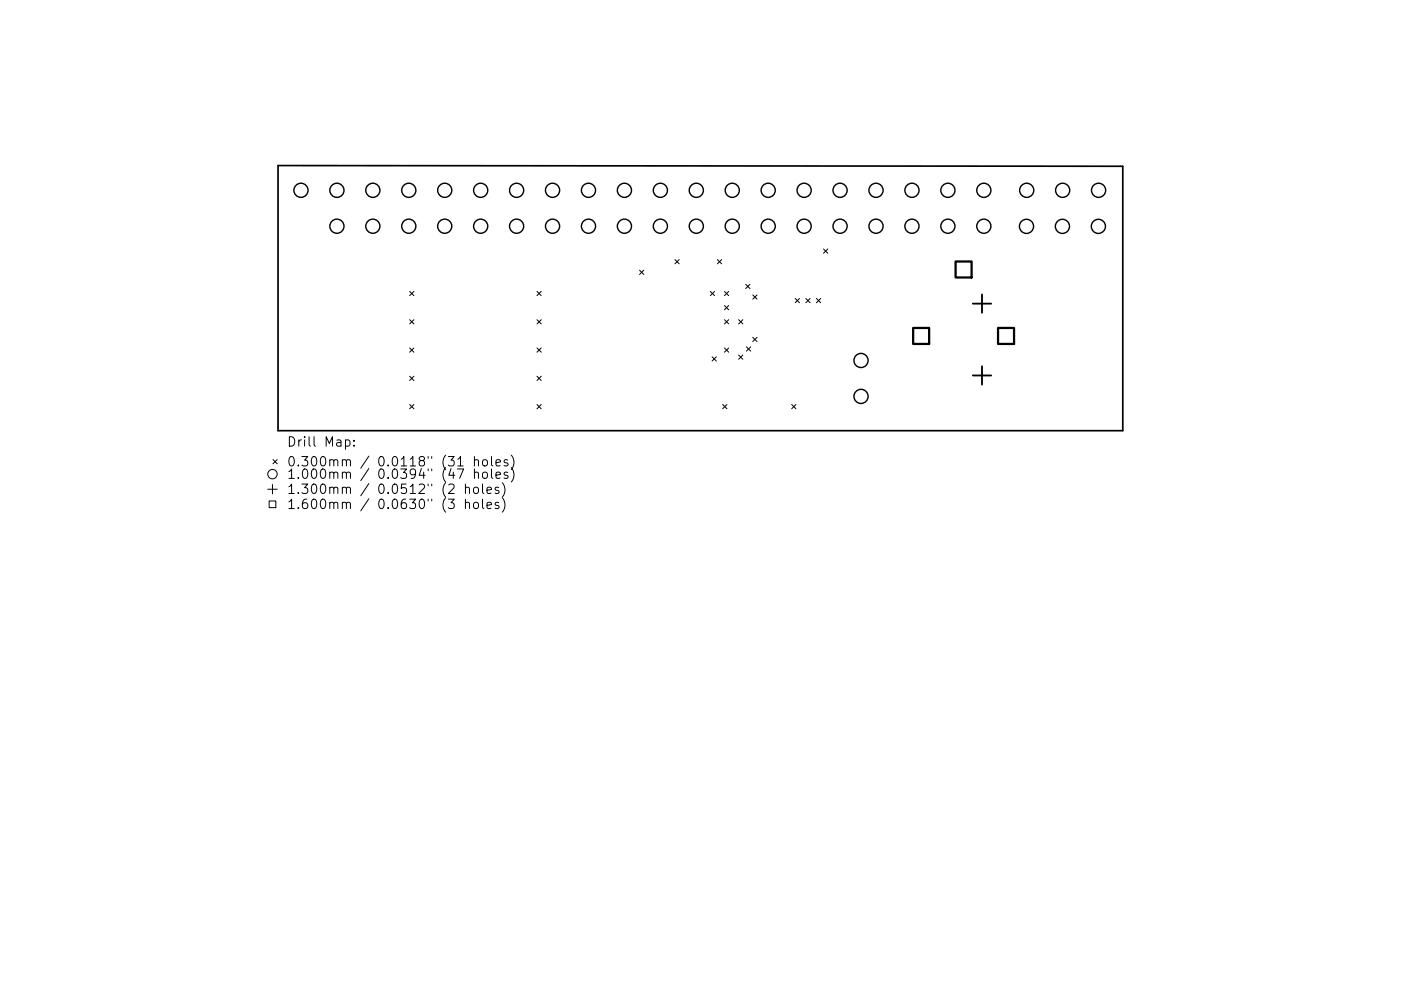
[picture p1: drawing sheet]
<svg xmlns="http://www.w3.org/2000/svg" width="297mm" height="210mm" viewBox="0 0 297 210" stroke-linecap="round" stroke-linejoin="round" font-family="sans-serif">
<defs><g id="words">
<g font-size="2.8">
<text x="60.8" y="94.8">Drill Map:</text>
<text x="60.8" y="99">0.300mm / 0.0118&quot; (31 holes)</text>
<text x="60.8" y="101.6">1.000mm / 0.0394&quot; (47 holes)</text>
<text x="60.8" y="104.8">1.300mm / 0.0512&quot; (2 holes)</text>
<text x="60.8" y="108">1.600mm / 0.0630&quot; (3 holes)</text>
</g>
</g></defs>
<path d="M59 35.1l179.1 .2v56.1h-179.1z" fill="none" stroke="#000" stroke-width=".36"/>
<g fill="none" stroke="#000" stroke-width=".21">
<path d="M135.6 57.3l.9 .9M136.5 57.3l-.9 .9M143.1 55.1l.9 .9M144 55.1l-.9 .9M152.1 55.1l.9 .9M153 55.1l-.9 .9M174.6 52.8l.9 .9M175.5 52.8l-.9 .9M86.9 61.8l.9 .9M86.9 67.8l.9 .9M86.9 73.8l.9 .9M86.9 79.8l.9 .9"/>
<path d="M87.8 61.8l-.9 .9M87.8 67.8l-.9 .9M87.8 73.8l-.9 .9M87.8 79.8l-.9 .9M113.9 61.8l.9 .9M113.9 67.8l.9 .9M113.9 73.8l.9 .9M113.9 79.8l.9 .9M114.8 61.8l-.9 .9M114.8 67.8l-.9 .9M114.8 73.8l-.9 .9M114.8 79.8l-.9 .9"/>
<path d="M150.6 61.8l.9 .9M151 75.7l.9 .9M151.5 61.8l-.9 .9M151.9 75.7l-.9 .9M153.6 64.8l.9 .9M153.6 61.8l.9 .9M153.6 67.8l.9 .9M153.6 73.8l.9 .9M154.5 61.8l-.9 .9M154.5 64.8l-.9 .9M154.5 67.8l-.9 .9M154.5 73.8l-.9 .9"/>
<path d="M156.6 67.8l.9 .9M156.6 75.3l.9 .9M157.5 67.8l-.9 .9M157.5 75.3l-.9 .9M158.1 60.3l.9 .9M158.3 73.6l.9 .9M159 60.3l-.9 .9M159.2 73.6l-.9 .9M159.6 62.6l.9 .9M159.6 71.6l.9 .9M160.5 62.6l-.9 .9M160.5 71.6l-.9 .9"/>
<path d="M168.6 63.3l.9 .9M169.5 63.3l-.9 .9M170.9 63.3l.9 .9M171.8 63.3l-.9 .9M173.1 63.3l.9 .9M174 63.3l-.9 .9M57.9 97.5l.9 .9M58.8 97.5l-.9 .9M73.3 93.4l.5-.1 .4 .4v.6l-.2 .3h-.7M75.1 94.5v.2M75.1 93.4v.2M86.9 85.8l.9 .9"/>
<path d="M87.8 85.8l-.9 .9M97 99.5h1.3l-.9 2M97.1 98.9h1.1M100.6 97.7l.3-.2 .4 .1 .1 1.3M100.6 96.9v2M100.6 99.5v2M102.4 97.7l.3-.2 .6 .2v.8l-.1 .3-.5 .1-.3-.2zM104.2 96.9v1.7l.3 .3M104.2 99.5v1.7l.3 .3M105.2 98.2l.9-.2-.1-.4-.6-.1-.2 .3 .1 1h.7M107.6 97.6l-.4-.1-.3 .3 .1 .3 .6 .2v.5h-.7M108.4 96.6a2.29 2.29 0 0 1 0 3"/>
<path d="M108.4 99.2a2.29 2.29 0 0 1 0 3.1M113.9 85.8l.9 .9M114.8 85.8l-.9 .9M153.2 85.8l.9 .9M154.1 85.8l-.9 .9M167.9 85.8l.9 .9M168.8 85.8l-.9 .9M56.8 103.8h2M57.1 106.3h1.4v1.4h-1.4zM57.8 102.8v2M98.7 103.6a.5 .5 0 0 1 .8 .1v1M98.7 106.8a.5 .5 0 0 1 .8 .1v1"/>
<path d="M98.7 102.7v2M98.7 105.9v2M100.5 106.8a.54 .54 0 0 1 .5-.2 .54 .54 0 0 1 .4 .3v.6a.54 .54 0 0 1-.5 .4 .54 .54 0 0 1-.5-.4zM100.6 100.4a.5 .5 0 0 1 .8 .1v1M100.6 103.5l.2-.1a.54 .54 0 0 1 .6 .3v.6a.54 .54 0 0 1-.5 .4 .54 .54 0 0 1-.5-.4v-.6zM102.3 102.7v1.7l.3 .3M102.3 105.9v1.7l.3 .3M102.4 100.4l.3-.2 .6 .2v.7l-.1 .3-.5 .1-.3-.2zM103.3 104l.9-.2-.1-.3-.6-.1-.2 .3v.9h.8M103.3 107.2l.9-.2-.1-.3-.6-.1-.2 .3v.9h.8M105.2 100.8l.9-.2-.1-.3-.6-.1-.2 .3 .1 .9h.7M105.7 103.5l-.4-.1-.3 .3 .1 .2 .6 .2v.5h-.7"/>
<path d="M105.7 106.7l-.4-.1-.3 .3 .1 .2 .6 .2v.5h-.7M106.5 102.4a2.29 2.29 0 0 1 0 3.1M106.5 105.6a2.29 2.29 0 0 1 0 3.1M107.6 100.3l-.4-.1-.3 .3 .1 .2 .6 .2v.5h-.7"/>
<circle cx="57.8" cy="100.6" r="1"/>
</g>
<g fill="none" stroke="#000" stroke-width=".3">
<circle cx="63.8" cy="40.4" r="1.5"/>
<circle cx="71.4" cy="40.4" r="1.5"/>
<circle cx="71.4" cy="48" r="1.5"/>
<circle cx="79.1" cy="40.4" r="1.5"/>
<circle cx="79.1" cy="48" r="1.5"/>
<circle cx="86.7" cy="40.4" r="1.5"/>
<circle cx="86.7" cy="48" r="1.5"/>
<circle cx="94.3" cy="40.4" r="1.5"/>
<circle cx="94.3" cy="48" r="1.5"/>
<circle cx="101.9" cy="40.4" r="1.5"/>
<circle cx="101.9" cy="48" r="1.5"/>
<circle cx="109.5" cy="40.4" r="1.5"/>
<circle cx="109.5" cy="48" r="1.5"/>
<circle cx="117.2" cy="40.4" r="1.5"/>
<circle cx="117.2" cy="48" r="1.5"/>
<circle cx="124.8" cy="40.4" r="1.5"/>
<circle cx="124.8" cy="48" r="1.5"/>
<circle cx="132.4" cy="40.4" r="1.5"/>
<circle cx="132.4" cy="48" r="1.5"/>
<circle cx="140" cy="40.4" r="1.5"/>
<circle cx="140" cy="48" r="1.5"/>
<circle cx="147.6" cy="40.4" r="1.5"/>
<circle cx="147.6" cy="48" r="1.5"/>
<circle cx="155.3" cy="40.4" r="1.5"/>
<circle cx="155.3" cy="48" r="1.5"/>
<circle cx="162.9" cy="40.4" r="1.5"/>
<circle cx="162.9" cy="48" r="1.5"/>
<circle cx="170.5" cy="40.4" r="1.5"/>
<circle cx="170.5" cy="48" r="1.5"/>
<circle cx="178.1" cy="40.4" r="1.5"/>
<circle cx="178.1" cy="48" r="1.5"/>
<circle cx="185.7" cy="40.4" r="1.5"/>
<circle cx="185.7" cy="48" r="1.5"/>
<circle cx="193.4" cy="40.4" r="1.5"/>
<circle cx="193.4" cy="48" r="1.5"/>
<circle cx="201" cy="40.4" r="1.5"/>
<circle cx="201" cy="48" r="1.5"/>
<circle cx="208.6" cy="40.4" r="1.5"/>
<circle cx="208.6" cy="48" r="1.5"/>
<circle cx="217.6" cy="48" r="1.5"/>
<circle cx="217.7" cy="40.4" r="1.5"/>
<circle cx="225.3" cy="48" r="1.5"/>
<circle cx="225.3" cy="40.4" r="1.5"/>
<circle cx="232.9" cy="48" r="1.5"/>
<circle cx="232.9" cy="40.4" r="1.5"/>
<circle cx="182.6" cy="76.5" r="1.5"/>
<circle cx="182.6" cy="84.1" r="1.5"/>
</g>
<path d="M206.3 64.4h3.9M206.3 79.7h3.9M208.2 62.5v3.9M208.2 77.7v3.9" fill="none" stroke="#000" stroke-width=".39"/>
<path d="M202.6 55.5h3.4v3.4h-3.4zM193.6 69.6h3.4v3.4h-3.4zM211.6 69.6h3.4v3.4h-3.4z" fill="none" stroke="#000" stroke-width=".48"/>
<use href="#words"/>
</svg>
